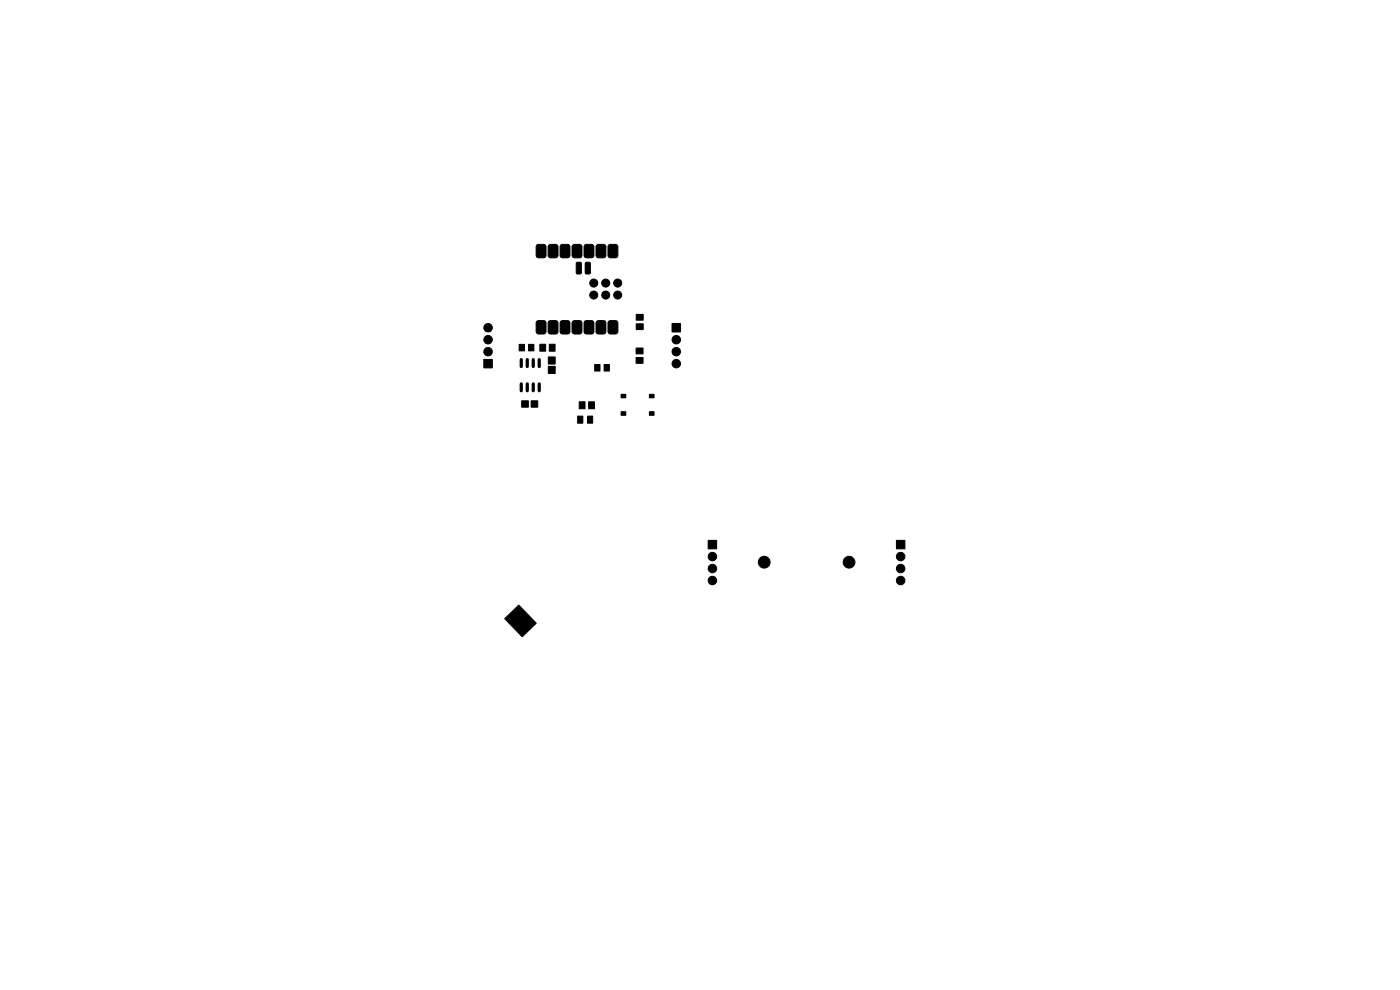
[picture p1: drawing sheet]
<svg xmlns="http://www.w3.org/2000/svg" width="297mm" height="210mm" viewBox="0 0 297 210" stroke-linecap="round" stroke-linejoin="round" font-family="sans-serif">
<g fill="#000" stroke="#000" stroke-width=".21">
<path d="M113.9 52l.4-.2h1l.5 .3v2.1l-.2 .4-1.3 .1-.5-.3-.1-2zM116.4 52l.4-.2h1.1l.4 .3 .1 2.1-.3 .4-1.3 .1-.5-.3v-2zM119 52l.3-.2h1.1l.5 .3v2.1l-.2 .4-1.4 .1-.4-.3-.1-2zM122.3 55.7l.8-.1 .2 .2v2.1l-.1 .2h-.7l-.2-.1zM121.5 52l.4-.2h1l.5 .3 .1 2.1-.3 .4-1.3 .1-.5-.3v-2zM124.2 55.7l.8-.1 .2 .2v2.1l-.1 .2h-.7l-.2-.1zM124.1 52l.3-.2h1.1l.4 .3 .1 2.1-.3 .4-1.3 .1-.4-.3-.1-2zM126.6 52l.4-.2h1l.5 .3v2.1l-.2 .4-1.3 .1-.5-.3-.1-2zM129.1 52l.4-.2h1.1l.4 .3 .1 2.1-.3 .4-1.3 .1-.5-.3v-2zM102.7 76.3h1.7v1.7h-1.7zM110.1 73.1h1.2v1.3h-1.2zM112.1 73.1h1.2v1.3h-1.2z"/>
<path d="M113.9 68.2l.4-.2h1l.5 .3v2l-.2 .5-1.3 .1-.5-.3-.1-2.1zM114.5 73h1.2v1.5h-1.2zM116.3 75.7h1.5v1.5h-1.5zM116.3 77.7h1.5v1.5h-1.5zM116.5 73h1.2v1.5h-1.2zM116.4 68.2l.4-.2h1.1l.4 .3 .1 2-.3 .5-1.3 .1-.5-.3v-2.1zM119 68.2l.3-.2h1.1l.5 .3v2l-.2 .5-1.4 .1-.4-.3-.1-2.1zM121.5 68.2l.4-.2h1l.5 .3 .1 2-.3 .5-1.3 .1-.5-.3v-2.1zM124.1 68.2l.3-.2h1.1l.4 .3 .1 2-.3 .5-1.3 .1-.4-.3-.1-2.1zM126.2 77.3h1.1v1.4h-1.1zM126.6 68.2l.4-.2h1l.5 .3v2l-.2 .5-1.3 .1-.5-.3-.1-2.1zM128.2 77.3h1.1v1.4h-1.1z"/>
<path d="M129.1 68.2l.4-.2h1.1l.4 .3 .1 2-.3 .5-1.3 .1-.5-.3v-2.1zM135 75.8h1.4v1.3h-1.4zM135 73.8h1.4v1.3h-1.4zM135 66.7h1.4v1.2h-1.4zM135 68.7h1.4v1.2h-1.4zM142.6 68.6h1.8v1.8h-1.8zM110.7 85h1.4v1.4h-1.4zM112.7 85h1.4v1.4h-1.4zM122.6 88.3h1v1.5h-1zM122.9 85.2h1.2v1.5h-1.2zM124.7 88.3h1v1.5h-1zM124.9 85.2h1.2v1.5h-1.2z"/>
<path d="M131.8 83.6h1v.8h-1zM131.8 87.3h1v.8h-1zM137.8 83.6h1v.8h-1zM137.8 87.3h1v.8h-1zM150.3 114.6h1.7v1.8h-1.7zM190.2 114.6h1.8v1.8h-1.8zM107.1 131.2l3-2.8 3.7 3.8-3 2.9z"/>
<circle cx="103.5" cy="69.5" r=".9"/>
<circle cx="103.5" cy="72.1" r=".9"/>
<circle cx="103.5" cy="74.6" r=".9"/>
<circle cx="126" cy="60" r=".85"/>
<circle cx="126" cy="62.6" r=".85"/>
<circle cx="128.5" cy="60" r=".85"/>
<circle cx="128.5" cy="62.6" r=".85"/>
<circle cx="131" cy="60" r=".85"/>
<circle cx="131" cy="62.6" r=".85"/>
<circle cx="143.5" cy="74.6" r=".9"/>
<circle cx="143.5" cy="72.1" r=".9"/>
<circle cx="143.5" cy="77.1" r=".9"/>
<circle cx="151.1" cy="118.1" r=".9"/>
<circle cx="162.1" cy="119.3" r="1.25"/>
<circle cx="180.1" cy="119.3" r="1.25"/>
<circle cx="191.1" cy="118.1" r=".9"/>
<circle cx="151.1" cy="120.6" r=".9"/>
<circle cx="151.1" cy="123.1" r=".9"/>
<circle cx="191.1" cy="120.6" r=".9"/>
<circle cx="191.1" cy="123.1" r=".9"/>
</g>
<path d="M110.6 76.3v1.4M111.9 76.3v1.4M113.1 76.3v1.4M114.4 76.3v1.4M110.6 81.4v1.5M111.9 81.4v1.5M113.1 81.4v1.5M114.4 81.4v1.5" fill="none" stroke="#000" stroke-width=".69"/>
</svg>
